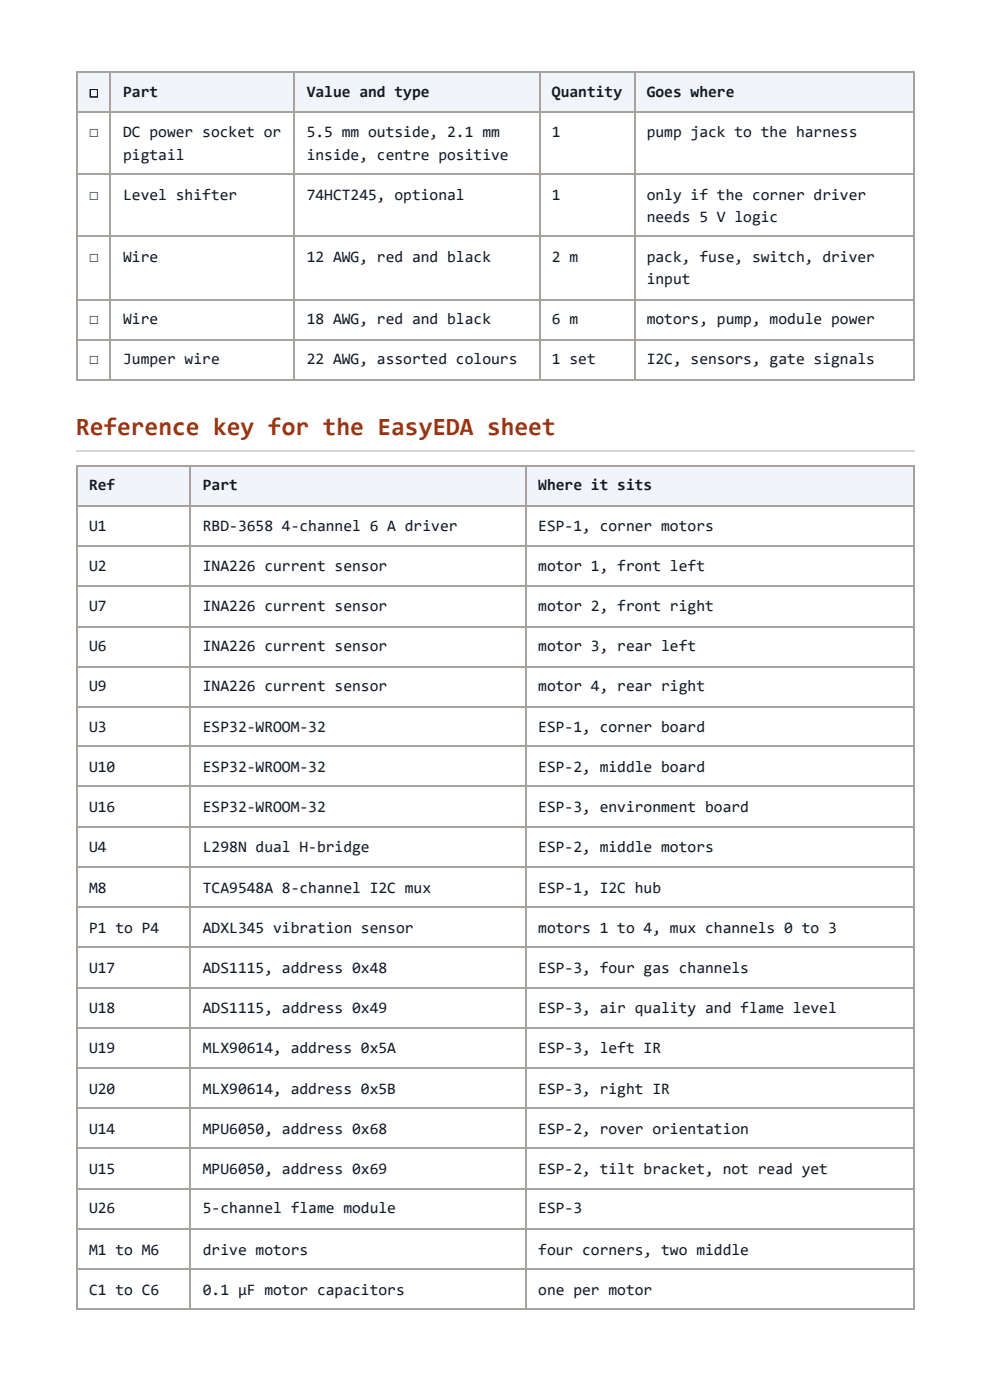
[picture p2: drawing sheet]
<svg xmlns="http://www.w3.org/2000/svg" width="210mm" height="297mm" viewBox="0 0 210 297" stroke-linecap="round" stroke-linejoin="round" font-family="sans-serif">
<defs><g id="words">
<text font-size="5.3" fill="#9a3412" x="16.1" y="92.3">Reference key for the EasyEDA sheet</text>
<g font-size="3.4" fill="#111827">
<text x="18.9" y="20.6">☐</text>
<text x="26.1" y="20.6">Part</text>
<text x="65" y="20.6">Value and type</text>
<text x="117" y="20.6">Quantity</text>
<text x="137.1" y="20.6">Goes where</text>
<text x="18.9" y="29.1">☐</text>
<text x="26.1" y="29.1">DC power socket or</text>
<text x="65" y="29.1">5.5 mm outside, 2.1 mm</text>
<text x="117" y="29.1">1</text>
<text x="137.1" y="29.1">pump jack to the harness</text>
<text x="26.1" y="33.9">pigtail</text>
<text x="65" y="33.9">inside, centre positive</text>
<text x="18.9" y="42.3">☐</text>
<text x="26.1" y="42.3">Level shifter</text>
<text x="65" y="42.3">74HCT245, optional</text>
<text x="117" y="42.3">1</text>
<text x="137.1" y="42.3">only if the corner driver</text>
<text x="137.1" y="47.1">needs 5 V logic</text>
<text x="18.9" y="55.6">☐</text>
<text x="26.1" y="55.6">Wire</text>
<text x="65" y="55.6">12 AWG, red and black</text>
<text x="117" y="55.6">2 m</text>
<text x="137.1" y="55.6">pack, fuse, switch, driver</text>
<text x="137.1" y="60.3">input</text>
<text x="18.9" y="68.8">☐</text>
<text x="26.1" y="68.8">Wire</text>
<text x="65" y="68.8">18 AWG, red and black</text>
<text x="117" y="68.8">6 m</text>
<text x="137.1" y="68.8">motors, pump, module power</text>
<text x="18.9" y="77.3">☐</text>
<text x="26.1" y="77.3">Jumper wire</text>
<text x="65" y="77.3">22 AWG, assorted colours</text>
<text x="117" y="77.3">1 set</text>
<text x="137.1" y="77.3">I2C, sensors, gate signals</text>
<text x="18.9" y="104">Ref</text>
<text x="43" y="104">Part</text>
<text x="114.1" y="104">Where it sits</text>
<text x="18.9" y="112.7">U1</text>
<text x="43" y="112.7">RBD-3658</text>
<text x="59.8" y="112.7">4-channel 6 A driver</text>
<text x="114.1" y="112.7">ESP-1, corner motors</text>
<text x="18.9" y="121.2">U2</text>
<text x="43" y="121.2">INA226 current sensor</text>
<text x="114.1" y="121.2">motor 1, front left</text>
<text x="18.9" y="129.6">U7</text>
<text x="43" y="129.6">INA226 current sensor</text>
<text x="114.1" y="129.6">motor 2, front right</text>
<text x="18.9" y="138.1">U6</text>
<text x="43" y="138.1">INA226 current sensor</text>
<text x="114.1" y="138.1">motor 3, rear left</text>
<text x="18.9" y="146.6">U9</text>
<text x="43" y="146.6">INA226 current sensor</text>
<text x="114.1" y="146.6">motor 4, rear right</text>
<text x="18.9" y="155.3">U3</text>
<text x="43" y="155.3">ESP32-WROOM-32</text>
<text x="114.1" y="155.3">ESP-1, corner board</text>
<text x="18.9" y="163.8">U10</text>
<text x="43" y="163.8">ESP32-WROOM-32</text>
<text x="114.1" y="163.8">ESP-2, middle board</text>
<text x="18.9" y="172.2">U16</text>
<text x="43" y="172.2">ESP32-WROOM-32</text>
<text x="114.1" y="172.2">ESP-3, environment board</text>
<text x="18.9" y="180.7">U4</text>
<text x="43" y="180.7">L298N dual H-bridge</text>
<text x="114.1" y="180.7">ESP-2, middle motors</text>
<text x="18.9" y="189.4">M8</text>
<text x="43" y="189.4">TCA9548A 8-channel I2C mux</text>
<text x="114.1" y="189.4">ESP-1, I2C hub</text>
<text x="18.9" y="197.9">P1 to P4</text>
<text x="43" y="197.9">ADXL345 vibration sensor</text>
<text x="114.1" y="197.9">motors 1 to 4, mux channels 0 to 3</text>
<text x="18.9" y="206.4">U17</text>
<text x="43" y="206.4">ADS1115, address 0x48</text>
<text x="114.1" y="206.4">ESP-3, four gas channels</text>
<text x="18.9" y="214.8">U18</text>
<text x="43" y="214.8">ADS1115, address 0x49</text>
<text x="114.1" y="214.8">ESP-3, air quality and flame level</text>
<text x="18.9" y="223.3">U19</text>
<text x="43" y="223.3">MLX90614, address 0x5A</text>
<text x="114.1" y="223.3">ESP-3, left IR</text>
<text x="18.9" y="232">U20</text>
<text x="43" y="232">MLX90614, address 0x5B</text>
<text x="114.1" y="232">ESP-3, right IR</text>
<text x="18.9" y="240.5">U14</text>
<text x="43" y="240.5">MPU6050, address 0x68</text>
<text x="114.1" y="240.5">ESP-2, rover orientation</text>
<text x="18.9" y="249">U15</text>
<text x="43" y="249">MPU6050, address 0x69</text>
<text x="114.1" y="249">ESP-2, tilt bracket, not read yet</text>
<text x="18.9" y="257.4">U26</text>
<text x="43" y="257.4">5-channel flame module</text>
<text x="114.1" y="257.4">ESP-3</text>
<text x="18.9" y="266.2">M1 to M6</text>
<text x="43" y="266.2">drive motors</text>
<text x="114.1" y="266.2">four corners, two middle</text>
<text x="18.9" y="274.6">C1 to C6</text>
<text x="43" y="274.6">0.1 µF motor capacitors</text>
<text x="114.1" y="274.6">one per motor</text>
</g>
</g></defs>
<g fill="#f1f5f9">
<path d="M16.4 15.3h7.1v8.5h-7.1z"/>
<path d="M23.5 15.3h38.9v8.5h-38.9z"/>
<path d="M62.4 15.3h51.9v8.5h-51.9z"/>
<path d="M114.3 15.3h20.1v8.5h-20.1z"/>
<path d="M134.4 15.3h59.5v8.5h-59.5z"/>
</g>
<g fill="none" stroke="#a8a29e" stroke-width=".26">
<path d="M16.1 15.2h177.8M16.3 15.1v65.6M23.4 15.1v65.6M62.3 15.1v65.6M114.4 15.1v65.6M134.5 15.1v65.6M193.8 15.1v65.6M16.1 23.7h177.8M16.1 36.9h177.8M16.1 50.1h177.8M16.1 63.6h177.8M16.1 72.1h177.8"/>
<path d="M16.1 80.6h177.8"/>
</g>
<path d="M16.1 95.6h177.8" fill="none" stroke="#d6d3d1" stroke-width=".26"/>
<g fill="#f1f5f9">
<path d="M16.4 98.7h24.1v8.5h-24.1z"/>
<path d="M40.5 98.7h70.9v8.5h-70.9z"/>
<path d="M111.4 98.7h82.5v8.5h-82.5z"/>
</g>
<g fill="none" stroke="#a8a29e" stroke-width=".26">
<path d="M16.1 98.8h177.8M16.3 98.7v179.1M40.3 98.7v179.1M111.5 98.7v179.1M193.8 98.7v179.1M16.1 107.3h177.8M16.1 115.8h177.8M16.1 124.2h177.8M16.1 133h177.8M16.1 141.4h177.8M16.1 149.9h177.8M16.1 158.4h177.8"/>
<path d="M16.1 166.8h177.8M16.1 175.6h177.8M16.1 184h177.8M16.1 192.5h177.8M16.1 201h177.8M16.1 209.7h177.8M16.1 218.1h177.8M16.1 226.6h177.8M16.1 235.1h177.8M16.1 243.5h177.8M16.1 252.3h177.8M16.1 260.7h177.8"/>
<path d="M16.1 269.2h177.8M16.1 277.7h177.8"/>
</g>
<use href="#words"/>
</svg>
